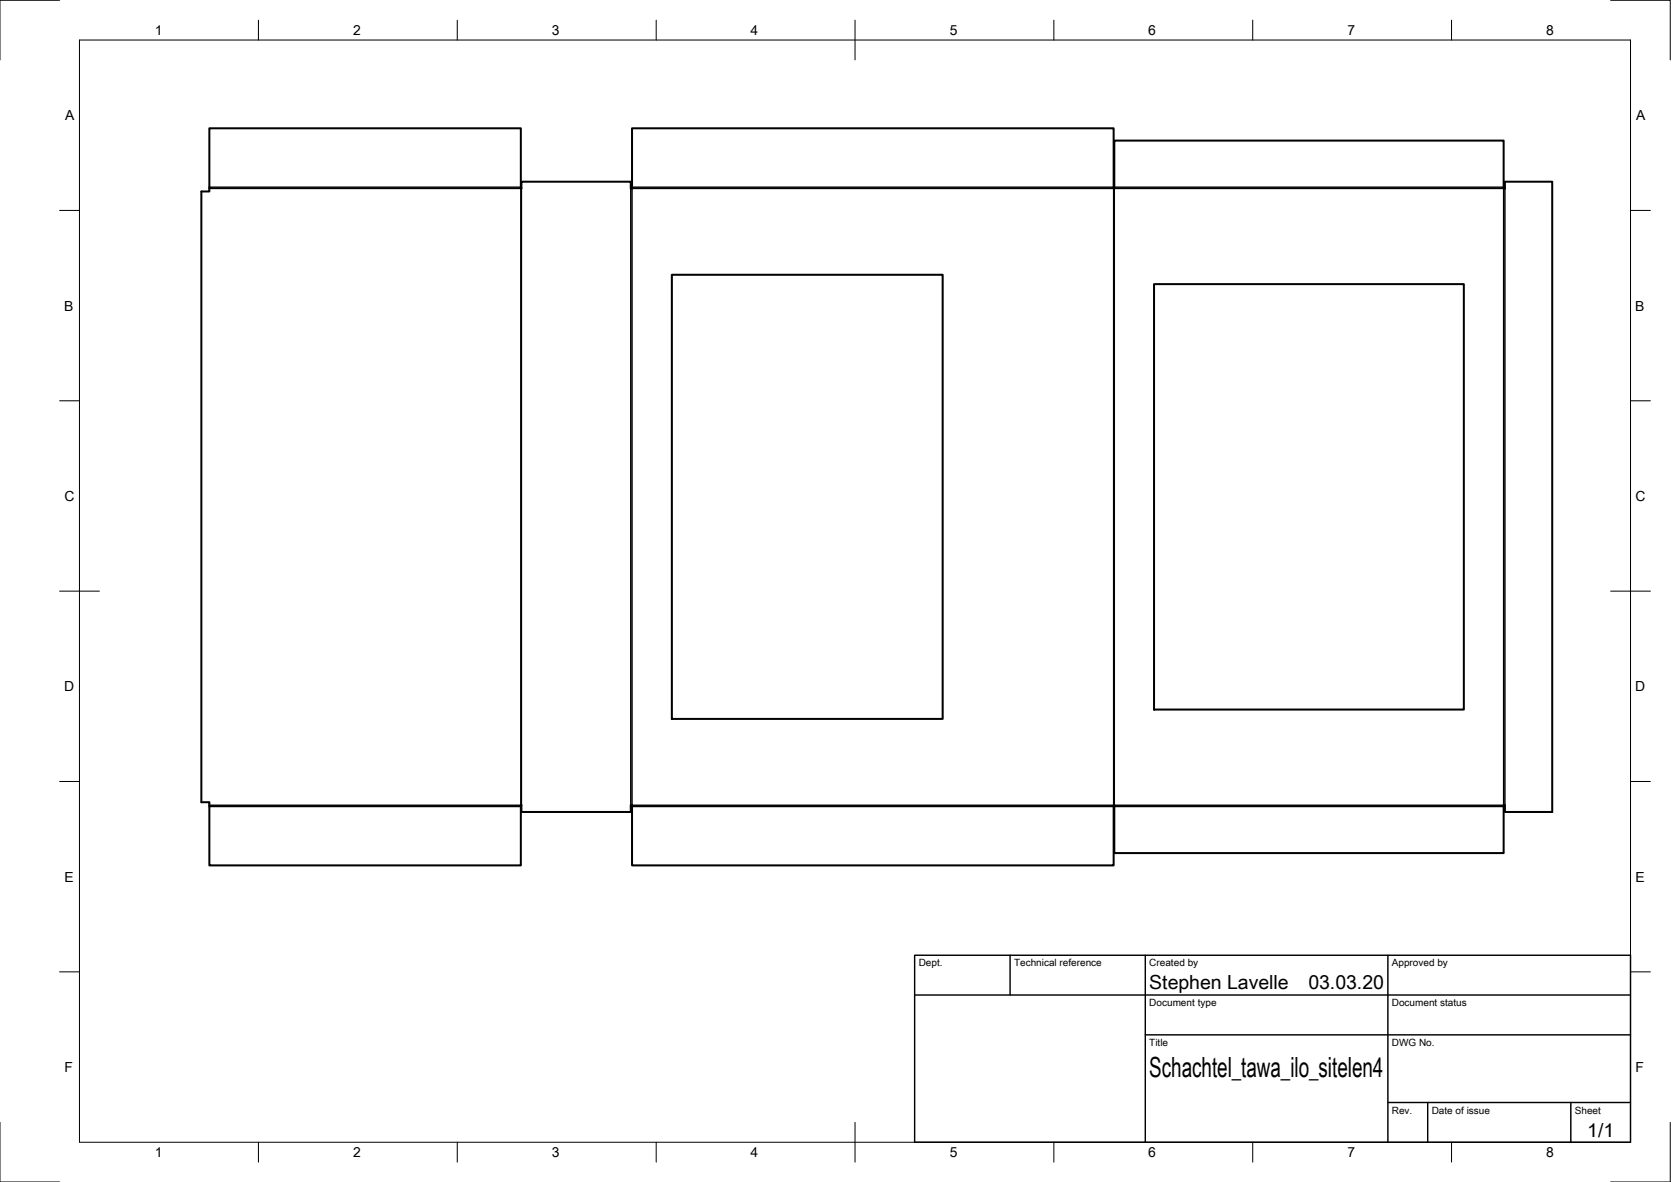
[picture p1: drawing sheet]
<svg xmlns="http://www.w3.org/2000/svg" width="420mm" height="297mm" viewBox="0 0 420 297" stroke-linecap="round" stroke-linejoin="round" font-family="sans-serif">
<defs><g id="words">
<text font-size="7" x="289" y="270.6">Schachtel_tawa_ilo_sitelen4</text>
<g font-size="4.9">
<text x="289" y="248.5">Stephen Lavelle</text>
<text x="329" y="248.5">03.03.20</text>
<text x="399.1" y="285.7">1/1</text>
</g>
<g font-size="3.5">
<text x="39" y="8.8">1</text>
<text x="88.8" y="8.8">2</text>
<text x="138.8" y="8.8">3</text>
<text x="188.7" y="8.8">4</text>
<text x="238.8" y="8.8">5</text>
<text x="288.7" y="8.8">6</text>
<text x="338.8" y="8.8">7</text>
<text x="388.8" y="8.8">8</text>
<text x="16.4" y="30.2">A</text>
<text x="411.4" y="30.2">A</text>
<text x="16.2" y="78">B</text>
<text x="411.2" y="78">B</text>
<text x="16.2" y="125.9">C</text>
<text x="411.2" y="125.9">C</text>
<text x="16.2" y="173.7">D</text>
<text x="411.2" y="173.7">D</text>
<text x="16.2" y="221.6">E</text>
<text x="411.2" y="221.6">E</text>
<text x="16.2" y="269.4">F</text>
<text x="411.2" y="269.4">F</text>
<text x="39" y="290.8">1</text>
<text x="88.8" y="290.8">2</text>
<text x="138.8" y="290.8">3</text>
<text x="188.7" y="290.8">4</text>
<text x="238.8" y="290.8">5</text>
<text x="288.7" y="290.8">6</text>
<text x="338.8" y="290.8">7</text>
<text x="388.8" y="290.8">8</text>
</g>
<g font-size="2.5">
<text x="231" y="242.9">Dept.</text>
<text x="255" y="242.9">Technical reference</text>
<text x="289" y="242.9">Created by</text>
<text x="350" y="242.9">Approved by</text>
<text x="289" y="252.8">Document type</text>
<text x="350" y="252.8">Document status</text>
<text x="289" y="262.9">Title</text>
<text x="350" y="262.9">DWG No.</text>
<text x="350" y="279.9">Rev.</text>
<text x="360" y="279.9">Date of issue</text>
<text x="396" y="279.9">Sheet</text>
</g>
</g></defs>
<!-- layer: Sichtbar -->
<path d="M52.6 32.2h78.4v15.2h.1v-1.7h27.5v1.7h.3v-15.2h121.1v15.2h.2v-12.1h97.9v12.1h.3v-1.7h11.9v158.4h-11.9v-1.7h-.3v12h-97.9v-12h-.2v15.1h-121.1v-15.1h-.3v1.7h-27.5v-1.7h-.1v15.1h-78.4v-15.9h-2v-153.5h2zM168.9 69.1h68.1v111.6h-68.1zM290.2 71.4h77.9v106.9h-77.9z" fill="none" stroke="#000" stroke-width=".51"/>
<!-- layer: Sichtbar schmal -->
<path d="M52.6 47.4h78.4v155h-78.4M52.6 47h78.4M131.1 47.4v155M158.6 47.4v155M158.9 47.4h121.1v155h-121.1zM158.9 47h121.1M280.2 47.4h97.9v155h-97.9zM280.2 47h97.9M378.4 47.4v155M52.6 202.7h78.4M158.9 202.7h121.1M280.2 202.7h97.9" fill="none" stroke="#000" stroke-width=".36"/>
<!-- layer: Border -->
<g fill="none" stroke="#000" stroke-width=".25">
<path d="M15 .1h-15v15M20 10.1h390v276.9h-390zM65 5.1v5M115 5.1v5M165 5.1v5M215 5.1v10M265 5.1v5M315 5.1v5M365 5.1v5M405 .1h15v15M15 52.9h5M410 52.9h5"/>
<path d="M15 100.7h5M410 100.7h5M15 148.6h10M405 148.6h10M15 196.4h5M410 196.4h5M15 244.2h5M410 244.2h5M0 282.1v14.9h15M65 287v5M115 287v5M165 287v5"/>
<path d="M215 282.1v9.9M265 287v5M315 287v5M365 287v5M420 282.1v14.9h-15"/>
</g>
<!-- layer: TitleBlock -->
<path d="M230 240.1h180v46.9h-180zM230 250h180M254 240.1v9.9M288 240.1v46.9M349 240.1v46.9M288 260.1h122M349 277.1h61M359 277.1v9.9M395 277.1v9.9" fill="none" stroke="#000" stroke-width=".36"/>
<use href="#words"/>
</svg>
